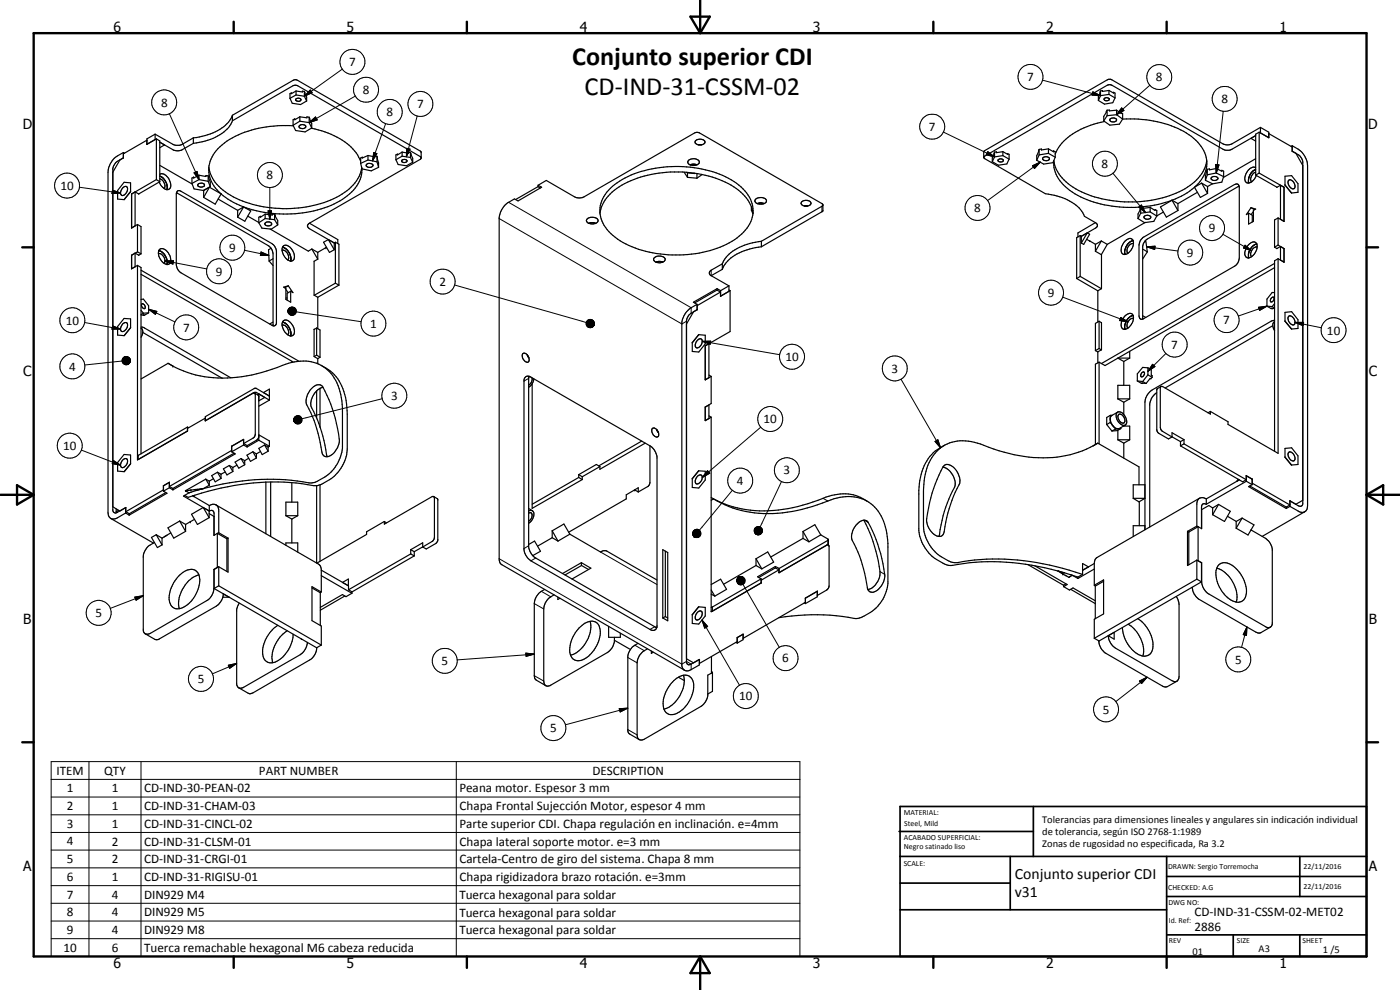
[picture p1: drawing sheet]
<svg xmlns="http://www.w3.org/2000/svg" width="420mm" height="297mm" viewBox="0 0 420 297" stroke-linecap="round" stroke-linejoin="round" font-family="sans-serif">
<defs><g id="words">
<g font-size="7.9">
<text x="171.7" y="19.4">Conjunto superior CDI</text>
<text x="175.5" y="28.4">CD-IND-31-CSSM-02</text>
</g>
<g font-size="4.7">
<text x="304.6" y="263.8">Conjunto superior CDI</text>
<text x="304.6" y="269.2">v31</text>
</g>
<g font-size="4.2">
<text x="34" y="9.6">6</text>
<text x="104" y="9.6">5</text>
<text x="174" y="9.6">4</text>
<text x="244" y="9.6">3</text>
<text x="314" y="9.6">2</text>
<text x="384" y="9.6">1</text>
<text x="6.8" y="38.7">D</text>
<text x="410.6" y="38.7">D</text>
<text x="7" y="112.9">C</text>
<text x="410.8" y="112.9">C</text>
<text x="7" y="187.1">B</text>
<text x="410.8" y="187.1">B</text>
<text x="7" y="261.4">A</text>
<text x="410.8" y="261.4">A</text>
<text x="34" y="290.4">6</text>
<text x="104" y="290.4">5</text>
<text x="174" y="290.4">4</text>
<text x="244" y="290.4">3</text>
<text x="314" y="290.4">2</text>
<text x="384" y="290.4">1</text>
</g>
<g font-size="3.9">
<text x="104.8" y="19.9">7</text>
<text x="108.9" y="28.2">8</text>
<text x="308.3" y="24.3">7</text>
<text x="346.9" y="24.4">8</text>
<text x="48.3" y="32">8</text>
<text x="116" y="34.9">8</text>
<text x="125.2" y="32.5">7</text>
<text x="366.6" y="30.9">8</text>
<text x="278.8" y="39.3">7</text>
<text x="80" y="53.8">8</text>
<text x="330.6" y="50.4">8</text>
<text x="18.1" y="57">10</text>
<text x="292.4" y="63.7">8</text>
<text x="362.8" y="69.7">9</text>
<text x="68.8" y="75.6">9</text>
<text x="356.2" y="77">9</text>
<text x="64.8" y="82.7">9</text>
<text x="131.9" y="85.8">2</text>
<text x="314.4" y="89.1">9</text>
<text x="19.8" y="97.4">10</text>
<text x="54.9" y="99.5">7</text>
<text x="111.1" y="98.4">1</text>
<text x="367.1" y="97.3">7</text>
<text x="398.2" y="100.4">10</text>
<text x="351.5" y="104.7">7</text>
<text x="20.8" y="111.2">4</text>
<text x="235.7" y="108.3">10</text>
<text x="267.5" y="111.8">3</text>
<text x="117.4" y="120">3</text>
<text x="229.2" y="127">10</text>
<text x="19" y="135">10</text>
<text x="235.1" y="142.4">3</text>
<text x="221.2" y="145.5">4</text>
<text x="28.6" y="185.2">5</text>
<text x="132.5" y="199.5">5</text>
<text x="234.8" y="198.8">6</text>
<text x="370.7" y="199.1">5</text>
<text x="59.3" y="204.9">5</text>
<text x="221.9" y="210.1">10</text>
<text x="331" y="214.1">5</text>
<text x="165.1" y="219.7">5</text>
<text x="17" y="232.5">ITEM</text>
<text x="31.3" y="232.5">QTY</text>
<text x="77.7" y="232.5">PART NUMBER</text>
<text x="177.8" y="232.5">DESCRIPTION</text>
<text x="20.1" y="237.7">1</text>
<text x="33.5" y="237.7">1</text>
<text x="43.3" y="237.7">CD-IND-30-PEAN-02</text>
<text x="137.9" y="237.7">Peana motor. Espesor 3 mm</text>
<text x="20.1" y="243.1">2</text>
<text x="33.5" y="243.1">1</text>
<text x="43.3" y="243.1">CD-IND-31-CHAM-03</text>
<text x="137.9" y="243.2">Chapa Frontal Sujección Motor, espesor 4 mm</text>
<text x="20.1" y="248.4">3</text>
<text x="33.5" y="248.4">1</text>
<text x="43.3" y="248.4">CD-IND-31-CINCL-02</text>
<text x="137.9" y="248.5">Parte superior CDI. Chapa regulación en inclinación. e=4mm</text>
<text x="20.1" y="253.7">4</text>
<text x="33.5" y="253.7">2</text>
<text x="43.3" y="253.7">CD-IND-31-CLSM-01</text>
<text x="137.9" y="253.8">Chapa lateral soporte motor. e=3 mm</text>
<text x="20.1" y="259">5</text>
<text x="33.5" y="259">2</text>
<text x="43.3" y="259">CD-IND-31-CRGI-01</text>
<text x="137.9" y="259.1">Cartela-Centro de giro del sistema. Chapa 8 mm</text>
<text x="20.1" y="264.3">6</text>
<text x="20.1" y="269.6">7</text>
<text x="33.5" y="264.3">1</text>
<text x="33.5" y="269.6">4</text>
<text x="43.3" y="264.3">CD-IND-31-RIGISU-01</text>
<text x="43.3" y="269.7">DIN929 M4</text>
<text x="137.9" y="264.4">Chapa rigidizadora brazo rotación. e=3mm</text>
<text x="137.9" y="269.7">Tuerca hexagonal para soldar</text>
<text x="20.1" y="275">8</text>
<text x="33.5" y="275">4</text>
<text x="43.3" y="275">DIN929 M5</text>
<text x="137.9" y="275">Tuerca hexagonal para soldar</text>
<text x="358.5" y="275">CD-IND-31-CSSM-02-MET02</text>
<text x="20.1" y="280.3">9</text>
<text x="33.5" y="280.3">4</text>
<text x="43.3" y="280.3">DIN929 M8</text>
<text x="137.9" y="280.3">Tuerca hexagonal para soldar</text>
<text x="358.5" y="279.4">2886</text>
<text x="19" y="285.6">10</text>
<text x="33.5" y="285.6">6</text>
<text x="43.3" y="285.7">Tuerca remachable hexagonal M6 cabeza reducida</text>
</g>
<g font-size="3.1">
<text x="312.7" y="246.8">Tolerancias para dimensiones lineales y angulares sin indicación individual</text>
<text x="312.7" y="250.4">de tolerancia, según ISO 2768-1:1989</text>
<text x="312.7" y="254">Zonas de rugosidad no especificada, Ra 3.2</text>
<text x="357.9" y="286.4">01</text>
<text x="377.7" y="285.6">A3</text>
<text x="397" y="285.9">1 /5</text>
</g>
<g font-size="2.4">
<text x="271.2" y="244.4">MATERIAL:</text>
<text x="271.3" y="252">ACABADO SUPERFICIAL:</text>
<text x="271.4" y="247.9">Steel, Mild</text>
<text x="271.3" y="254.6">Negro satinado liso</text>
<text x="271.2" y="259.7">SCALE:</text>
<text x="350.6" y="260.8">DRAWN: Sergio Torremocha</text>
<text x="391.2" y="260.6">22/11/2016</text>
<text x="350.6" y="267">CHECKED: A.G</text>
<text x="391.2" y="266.7">22/11/2016</text>
<text x="350.6" y="271.4">DWG NO:</text>
<text x="350.8" y="276.9">Id. Ref:</text>
<text x="350.8" y="282.8">REV</text>
<text x="371.2" y="282.9">SIZE</text>
<text x="390.9" y="282.9">SHEET</text>
</g>
</g></defs>
<g fill="none" stroke="#000" stroke-width=".35">
<path d="M69.8 34.6a10.3 10.3 0 0 1-6.7 5.6l-3.3 .9-1.8 .3M69.8 36.2a11.3 11.3 0 0 1-8.3 6.1l-3.5 .7M69.8 34.6v1.6M69.8 34.6l18.1-10.5 .9-.2 37.5 21.5 .1 2-.3 .4-33.2 19.2M69.8 36.2l18.1-10.5 .9-.1 37.6 21.7M87 29.5l.7 1.5 2.5 .4 1.8-1.1M88 37.6l.7 1.6 2.9 .4 1.9-1.2M88 37.8a31.2 31.2 0 0 0-21.3 5.6 8.9 8.9 0 0 0-2.9 11.7 19.5 19.5 0 0 0 12.1 7.9 35.7 35.7 0 0 0 26.9-3.2 10.8 10.8 0 0 0 5.8-9.3M88.8 29.8a.8 .8 0 0 1 .8-.4 .8 .8 0 0 1 .6 .7 .88 .88 0 0 1-1.4-.3zM88.8 27.3l-1.4 .8v-.2l-.4 .2v1.4M88.8 27.3l2 .3v-.3l.5 .1M88.8 28.5l-1.8 1"/>
<path d="M88.8 27.3v1.2M88.8 28.5l2.5 .4M89.9 37.7a1.3 1.3 0 0 1 1.9 .2 1.03 1.03 0 0 1-1 .7 1.03 1.03 0 0 1-1-.8zM90 35.1l-1.5 .8v-.3l-.5 .3v1.7M90 35.1l2.1 .2v-.2l.7 .1M90 36.4l-2 1.2M90 35.1v1.3M90 36.4l2.8 .4M91.3 27.4l.7 1.7v1.2M91.3 27.4v1.5M91.3 28.9l.7 1.4M92.8 35.2l.7 1.8v1.4"/>
<path d="M92.8 35.2v1.6M92.8 36.8l.7 1.6M93.5 38.5a21.1 21.1 0 0 1 13.8 8l.9 1.9M330.3 27.3l-.7 1.7v1.1M330.3 27.3v1.4M330.3 28.7l-.7 1.4M331.3 29.7a.98 .98 0 0 1 1.6 .1 .89 .89 0 0 1-.8 .4 .89 .89 0 0 1-.8-.5zM331.5 36.4a21.3 21.3 0 0 0-13.8 7.8l-1 2M332.3 33.1l-1.1 1.8v1.4M332.3 33.1l.6-.1v.3l2.2-.2M332.3 33.1v1.6M332.3 34.7l-1.1 1.6"/>
<path d="M332.8 27.1l-1.9 .3v-.2l-.6 .1M332.8 27.1l1.4 .8v-.2l.4 .2v1.5M332.8 27.1v1.2M332.8 28.3l1.8 1.1M332.8 28.3l-2.5 .4M333.1 35.8a1.22 1.22 0 0 1 2 .2 1.11 1.11 0 0 1-1.1 .6 1.11 1.11 0 0 1-.9-.8zM334.6 29.4l-.6 1.4-2.5 .4-1.9-1.1M335.1 33.1v1.3M335.1 33.1l1.4 1v-.3l.4 .3v1.6M335.1 34.4l1.8 1.3M335.1 34.4l-2.8 .3M336.9 35.7a33 33 0 0 1 20.7 5.2 9.8 9.8 0 0 1 4.4 9.7 14 14 0 0 1-8.4 8.7l-1.9 .8"/>
<path d="M336.9 35.7l-1 1.6-2.8 .2-1.9-1.2M377.9 39.7l-1.1 .6v12.2M377.9 39.7l2.9 1.6M377.9 39.7v12.2M378.3 38.2l-8.5 4.9a3 3 0 0 1-2.8 0l-33.3-19.1-1-.2-37.4 21.6v1.9l.1 .2 18.3 10.6a15.5 15.5 0 0 1 10.9 5.3l.8 1.5 3.3 1.9M378.3 38.2l2.5 1.5v1.6M378.3 38.2v1.7l2.5 1.4M36.8 56.4l.4-.4a.66 .66 0 0 1 .8 0 .66 .66 0 0 1 .3 .7 1.78 1.78 0 0 1-1.8 1.9 1.6 1.6 0 0 1 .3-2.2zM37 45.8l-1.7 1a6.4 6.4 0 0 0-2.9 4.9v102a1.74 1.74 0 0 0 .8 1.8 1.74 1.74 0 0 0 2.1-.1l2.4-1.5M37 47.4l-2.3 1.4-.8 1.7v102.7a.86 .86 0 0 0 1.4 .5M37 45.8l.4 .2M37 45.8v1.6"/>
<path d="M37 47.4l-1 .6-2.1 3.7M37.2 54.7l2 .2v2.6l-2 2.4-1.9-.2v-2.6zM39.2 57.4l-2 2.5M39.5 58.2v10.2M40.5 57.6v10.2l-1 .6M40.5 57.6l1.1 .6M40.5 57.6l-1 .6M44.1 42.1l-7.1 4M44.1 42.1h.1M44.1 41.7l2.5-1.4v1.6l-2.5 1.4zM46.6 40.3l5.3 3 .9 .3 1.6-.2 3.6-2M46.9 53.9l-7.4 4.3"/>
<path d="M46.9 41.7v12.2M46.9 41.7l-2.8 1.6v-1.2M46.9 41.7l1.1 .6v12.2M46.9 53.9l1.1 .6M48 54.5l-6.4 3.7M48 49.6l9.6 5.6M48 52.3a2.07 2.07 0 0 1 2.7 1.4 2.47 2.47 0 0 1 .1 3 2.13 2.13 0 0 1-2.7-1.4l-.3-.6M48 52.8a3.8 3.8 0 0 1 2.1 4.1M48 53.6a2.14 2.14 0 0 1 1.2 3M53 57.8l27.5 15.9a3.2 3.2 0 0 1 1.4 2.5v21.5M53.2 57.3l.7-.1 .4 .2 27.3 15.7a3.1 3.1 0 0 1 1.4 2.1v21.8a.84 .84 0 0 1-.6 .7 .84 .84 0 0 1-.8-.1l-27.3-15.7a3.2 3.2 0 0 1-1.4-2.5v-21.2zM57.6 55l.6 1.7 2.8 .4"/>
<path d="M58 41.4v1.6M58 43l-3.3 1.9a3 3 0 0 1-2.8 0l-3.9-2.2 1.4 .8-1.4 .8M59.5 55.2a1.12 1.12 0 0 1 1.9 .4 1.17 1.17 0 0 1-2.1-.1zM59.7 52.6l-1.6 .8v-.3l-.5 .3v1.6M59.7 52.6l2.1 .4v-.3h.7M59.7 53.9l-2.1 1.1M59.7 52.6v1.3M59.7 53.9l2.8 .5M61 57.1l.1 .1M61.1 57.2v2M62.5 52.7l.6 2v1.3M62.5 52.7v1.7"/>
<path d="M62.5 54.4l.6 1.6M62.7 50.1a11.4 11.4 0 0 0 6.5 8.5 35.4 35.4 0 0 0 33.5-.4 11.6 11.6 0 0 0 5.9-7.9M62.9 56.2l3.5 2-1.8 3.1-3.5-2.1M62.9 56.2l-1.8 3M62.9 56.2l-1.8 1M63.1 56l-2.1 1.1M65.5 59.7l5.8 3.4M108.2 49l.5 1.7 2.7 .6 2.2-1.1M110.1 49.3a1.38 1.38 0 0 1 1.9 .3 1.12 1.12 0 0 1-1.1 .6 1.12 1.12 0 0 1-1-.7zM110.4 46.7l-1.7 .7v-.2l-.5 .2v1.6M110.4 46.7l2.1 .4v-.3l.6 .1M110.4 48l-2.2 1"/>
<path d="M110.4 46.7v1.3M110.4 48l2.7 .6M113.1 46.9l.5 2v1.3M113.1 46.9v1.7M113.1 48.6l.5 1.6M118.8 47.9l.7 1.5 2.5 .3 1.9-1M120.7 48a.81 .81 0 0 1 .8-.2 .81 .81 0 0 1 .6 .7 .81 .81 0 0 1-.9 .3 .81 .81 0 0 1-.6-.7zM120.7 45.6l-1.4 .9v-.3l-.5 .3v1.4M120.7 45.6l1.9 .4v-.3l.6 .1M120.7 46.9l-1.9 1M120.7 45.6v1.3M120.7 46.9l2.5 .3"/>
<path d="M123.2 45.8l.7 1.7v1.2M123.2 45.8v1.4M123.2 47.2l.7 1.5M161.5 55.6l2.4-1.5 8.5 5 1.3 .3 1-.1 33.8-19.4 1.3-.1 37.1 21.5v2.1l-18.4 10.6M161.5 55.6l1 .6-7 4.1-1.1-.6a7.5 7.5 0 0 0-3.4 2.5l-.7 1.2-.5 1.8v102.8l.3 .9 .6 .6 54.7 31.6M161.5 55.6v.4M162.2 56.4l-.8-.4-6.6 3.9M183.2 56.5a25.7 25.7 0 0 1 14.7-6.2 33.6 33.6 0 0 1 23.2 4.7 9.9 9.9 0 0 1 4.8 9.5 11.9 11.9 0 0 1-6.2 7.9 35.9 35.9 0 0 1-32.7 .4 12.1 12.1 0 0 1-7-9.1 9.2 9.2 0 0 1 3.2-7.2zM205.3 51.6l1 1.6M206.2 51.7l.1 .2M206.3 51.9l2.2 .1M206.3 51.9v1.3"/>
<path d="M206.3 53.2l2.9 .3M206.7 48a2.27 2.27 0 0 1 3.2 .5 1.59 1.59 0 0 1-2.3 1.1l-1.1-.7-.1-.3zM207.1 49.4l.9-.1 1.2 .1M208.7 42.3a1.88 1.88 0 0 1 2.9 .3 1.8 1.8 0 0 1-3 .2zM209.2 52.1v1.4M209.6 43.4h1M210.7 52.4l-1.5 1.1M226.7 59.9a2.06 2.06 0 0 1 3.3 .4 2 2 0 0 1-3.4-.1zM298.5 45.6l-.7 1.8v1.1M298.5 45.6v1.5M298.5 47.1l-.7 1.4M299.6 47.9a.84 .84 0 0 1 .8-.3 .84 .84 0 0 1 .7 .7 .93 .93 0 0 1-1.6-.3z"/>
<path d="M301 45.5l-2 .3v-.2h-.5M301 45.5l1.4 .8v-.2l.4 .2v1.5M301 45.5v1.2M301 46.7l1.8 1.1M301 46.7l-2.5 .4M302.8 47.8l-.6 1.4-2.6 .4-1.8-1.1M311.9 44.8l-.8 1.9v1.4M311.9 44.8v1.7M311.9 46.5l-.8 1.6M313 47.4a1.17 1.17 0 0 1 1.9 .4 1.19 1.19 0 0 1-2-.3zM314.7 44.7l-2.2 .3v-.3l-.6 .1M314.7 44.7l1.5 .9v-.3l.5 .3v1.6"/>
<path d="M314.7 44.7v1.3M314.7 46l2 1.2M314.7 46l-2.8 .5M316.3 48.3a9.9 9.9 0 0 0 4.8 8.8 34.1 34.1 0 0 0 26.5 4.2l4.1-1.2M316.7 47.2l-.7 1.6-2.8 .4-2.1-1.1M359.4 57.7l-5.9 3.4M360.6 54.9l1.8 3.1M360.6 54.9l1.8 1.1M360.6 54.9l-2.1 1.3 1.7 3 2.2-1.2M362.2 48.1a10.8 10.8 0 0 1-5 7.5 31 31 0 0 1-16.2 5 33.8 33.8 0 0 1-18.9-4.4 11.7 11.7 0 0 1-5.8-8M362.3 50.8l-.5 1.9v1.4M362.3 50.8v1.7"/>
<path d="M362.3 52.5l-.5 1.6M362.4 56v2M363.5 53.3a1.24 1.24 0 0 1 2 .3 1.16 1.16 0 0 1-1 .6 1.16 1.16 0 0 1-1-.7zM363.8 55.2l-1.4 .8M365 50.5l-2 .5v-.3l-.7 .1M365 50.5l1.7 .9v-.3l.5 .3v1.6M365 50.5v1.4M365 51.9l2.2 1.1M365 51.9l-2.7 .6M367.2 53l-.5 1.7-2.8 .5-2.1-1.1M371.9 55.9l-27.6 15.8-.7 .6-.7 1.6 .1 21.9M376.8 50.8a3.7 3.7 0 0 0-2 4.1"/>
<path d="M376.8 42.3l-1.4-.8 1.4-.8-7.3 4.2-.6 .2-1.4-.1-33.8-19.4-.8-.2-.6 .2-37 21.6M376.8 50.3a2.44 2.44 0 0 0-3 2.2 1.54 1.54 0 0 0 .9 2.4 3 3 0 0 0 2.4-2.3M376.8 52.5l6.4 3.7M376.8 47.6l-9.7 5.7M376.8 51.6a2.09 2.09 0 0 0-1.2 2.9M377.9 51.9l7.4 4.3M377.9 51.9l-1.1 .6M380.8 40.1l7 4M383.2 56.2h.1M384.3 55.6v10.2l1 .6M384.3 55.6l-1.1 .6M384.3 55.6l1 .6"/>
<path d="M385.3 56.2v10.2M385.6 55.5v-2.6l2-.2 1.9 2.4v2.6l-1.9 .2M385.6 55.5l2 2.4M386.7 54.1a1.55 1.55 0 0 1 2 1.6v.4a.75 .75 0 0 1-.8 .6 .75 .75 0 0 1-.7-.5l-.6-1zM387.8 43.7l1.8 1a6.4 6.4 0 0 1 2.8 5v102a1.73 1.73 0 0 1-.8 1.8 1.73 1.73 0 0 1-2-.2l-2.5-1.4M387.8 45.4l1.8 1a3.3 3.3 0 0 1 1.4 2.2v102.6a.82 .82 0 0 1-.5 .7 .82 .82 0 0 1-.9-.2l-2.5-1.4M387.8 43.7l-.3 .2M387.8 43.7v1.7M387.8 45.4l1.1 .6 2.1 3.7M39.5 76.6v4M40.5 75.9l1.1 .6M40.5 75.9l-1 .7"/>
<path d="M40.5 75.9v4.2l-1 .5M41.3 75.6l-1.8 1M41.3 75.6l1 .6M41.3 79.6l-1.8 1M41.3 79.6l1 .7v55.9M41.3 67.4l-1.8 1M41.3 67.4l1 .6v8.2M41.3 67.4v8.2M41.3 79.6v58.4l15-8.7-.1-1.2M42.3 76.2l-.7 .4M47.5 76.1a2 2 0 0 1 1.7 2.9M47.7 75.2a3.7 3.7 0 0 1 2.4 4.2"/>
<path d="M47.7 75.1a1.48 1.48 0 0 1 2.4 .3 2.86 2.86 0 0 1 .6 3.8 2.3 2.3 0 0 1-2.7-1.6 3.1 3.1 0 0 1-.3-2.5zM71.3 63.1v2.1M73.1 62.1l2.2 1.2-1.8 3.1-2.2-1.2M73.1 62.1l-1.8 3.1M73.1 62.1l-1.8 1M74.4 64.9l3.3 1.9M77.7 66.8l.9 1.7 2.8 .2 1.9-1.2M79.6 64.3l-1.5 .9v-.3l-.4 .3v1.6M79.6 66.9l.5-.3h.7a.63 .63 0 0 1 .8 .7 .63 .63 0 0 1-1 .5l-1-.4zM79.6 64.3l2.1 .2v-.3l.7 .1M79.6 65.6l-1.9 1.2M79.6 64.3v1.3"/>
<path d="M79.6 65.6l2.8 .3M80.8 78.3l1.1 1.4M81.1 68.7l11.4 6.7 1.1-.7M81.4 74.5l-.8 .4 .2 3.4M81.9 77.6l-1.1 .7M82.4 64.3l.9 1.9v1.3M82.4 64.3v1.6M82.4 65.9l.9 1.6M84.7 75.1a1.93 1.93 0 0 1 1.6 2.9M84.8 74.2a3.7 3.7 0 0 1 2.4 4.2M85 73.9a2.06 2.06 0 0 1 2.9 1.4 2.52 2.52 0 0 1 0 2.9 2.46 2.46 0 0 1-2.9-1.9l-.3-1.1v-.6zM92.9 67l8.5 4.9v1.2"/>
<path d="M92.9 67a.87 .87 0 0 0-.6 .8 .87 .87 0 0 0 .6 .8l7.4 4.3M93.6 74.7l1.8 1v2.1M93.6 74.7l1.8 3.1M94.3 78.4v10.2l1.1 .6M95.4 77.8l-1.1 .6M97.1 72.7l1.4-.8 1.8 3-1.4 .8zM98 74.2l-2.7 1.5M100.3 72.9v2M100.7 72.7v12.3M100.7 72.7l-.4 .2M100.7 72.7l1 .6v12.3M176.1 65.8a2.06 2.06 0 0 1 3.4 .5 2.06 2.06 0 0 1-3.5-.1z"/>
<path d="M176.7 67l.9-.2 1.2 .2M180 64.1a13.1 13.1 0 0 1 8.4-9.4 34.8 34.8 0 0 1 12.8-3.1 36.1 36.1 0 0 1 15.5 2.6 14 14 0 0 1 9.2 9.2l.1 .7M196.3 77.4a2.06 2.06 0 0 1 3.3 .5 2.08 2.08 0 0 1-3.4 .1zM196.9 78.7l.8-.3 1.2 .3M216.8 79.2v1.6M216.8 79.2l-3.4 1.9a.89 .89 0 0 0-.5 .8 .89 .89 0 0 0 .5 .8M225.5 62.1v1l.5 1M227.3 61.1l.8-.2 1.2 .2M228.5 72.4a14.8 14.8 0 0 0-11.3 5.7l-.4 1.1M228.5 74a15.2 15.2 0 0 0-10.5 4.8l-1.2 2M228.5 72.4v1.6M240.7 60.5a1.58 1.58 0 0 1 2.7 .6 1.77 1.77 0 0 1-3-.1z"/>
<path d="M241.4 61.8h1M247 61.6l-.2 .2-18.3 10.6M324.2 70.7l-1.1 .6v12.3M324.2 70.7l.3 .2M324.2 70.7v12.2M324.5 70.9v2M326.1 71.8l1 .5M326.3 69.9l-1.8 3M326.3 69.9l-1.8 1M326.3 69.9l.7 .4-1.8 3-.7-.4M327 72.3h.1M327.1 72.3l1.7 1"/>
<path d="M328.7 66.8a.87 .87 0 0 1 .6 .8 .87 .87 0 0 1-.6 .9l-4.2 2.4M328.7 66.8l-5.2 3.1v1.2M328.7 73.3v2.1M330.5 72.3l-1.8 3.1M330.5 72.3l-1.8 1M330.5 72.3l1.8 1M330.6 76.3v10.3l-1.1 .6M332.3 73.3l-1.8 3.1-1.8-1M337.6 72.3a1.42 1.42 0 0 1 2.4-.2 3.5 3.5 0 0 1-2.6 4.3 1.6 1.6 0 0 1-.8-2.4zM340.1 72.2a3.7 3.7 0 0 0-2.5 4.1M340.2 73.1a1.96 1.96 0 0 0-1.7 2.9M342.3 62.4l-.8 1.8v1.4"/>
<path d="M342.3 62.4v1.6M342.3 64l-.8 1.6M342.9 74.7l1.4 .9M343 71.2l27.5-15.8 .9-.2 .5 1v21.2a3.2 3.2 0 0 1-1.4 2.5l-27.2 15.7a.86 .86 0 0 1-1 .1 .86 .86 0 0 1-.5-.9v-21.3a3.3 3.3 0 0 1 1.2-2.3zM343.4 64.9a1.2 1.2 0 0 1 1.9 .4 1.17 1.17 0 0 1-2-.2zM343.6 72.4l.3 .2 .4 3M343.7 66.7l-11.4 6.6M344.3 75.6l-1.4 2.1M345.2 62.2l1.5 1v-.3l.5 .3v1.6M345.2 62.2l-2.1 .3v-.3l-.8 .2M345.2 62.2v1.4M345.2 63.6l2 1.2"/>
<path d="M345.2 63.6l-2.9 .4M347.2 64.8l-.9 1.6-2.8 .4-2-1.2M349.2 63.6l-2 1.2M351.7 60.1l1.8 3.1M351.7 60.1l1.8 1M351.7 60.1l-3.4 2 1.7 3.1 3.5-2M353.5 61.1v2.1M374.7 64l1.1 .6v2M374.8 73.4a1.42 1.42 0 0 1 2.4-.1 3.6 3.6 0 0 1-2.7 4.1 1.44 1.44 0 0 1-.8-2zM375.4 62.3l1.4 .4-.6 .4v3.3l-1.5 .8v-3.2M375.4 62.3l-1.4 2.1 .7-.4M375.4 62.3l1.1 .6"/>
<path d="M376.2 63.5l-.7 .9M377.2 73.2a3.7 3.7 0 0 0-2.4 4.2M377.3 74.1a1.98 1.98 0 0 0-1.7 2.9M382.5 74.2l.7 .4M382.5 79l-52 30.1M383.2 74.5v.1M383.6 73.5l1.7 1.1M383.6 73.5l-1.1 .7M383.6 77.6l-1.1 .6v57.2M383.6 77.6l1.7 1.1M383.6 65.4l-1.1 .6v8.2M383.6 65.4l1.7 1"/>
<path d="M383.6 65.4v8.1M383.6 77.6v58.4l-15.1-8.7v-.8l-5.2-3.1M384.3 74l1 .6M384.3 74v4l1 .7M384.3 74l-1.1 .6M385.3 74.6v4.1M36.8 97.2a.82 .82 0 0 1 1.2-.4 .82 .82 0 0 1 .2 1.2 1.52 1.52 0 0 1-1.8 1.3 1.77 1.77 0 0 1 .4-2.1zM37.2 95.5l2 .2v2.6l-2 2.4-1.9-.2v-2.5zM39.2 98.3l-2 2.4M42.3 98.1l.8 .2 26.2 15.1M42.3 81.1l47.4 27.3M42.3 82.3l45.7 26.3"/>
<path d="M42.3 94.5h.9l-.2 .1M42.3 93.1l.7 .9M42.3 89.8l.7-.1 1.6 2v2.2M42.3 98.5l.5 .6a2.76 2.76 0 0 1-.5 2.1M42.6 91.2a.85 .85 0 0 1 .8 .5 .85 .85 0 0 1-.1 .9 1.04 1.04 0 0 1-.7-1.4zM42.8 99.7l23.8 13.8M43 94l-.7 .4M43.1 94.5l-.1 .1M44.6 93.9l-1.6 .7M44.6 93.9l-1.6 .1M81.9 96.6l-1 .6M84.7 97.5a1.97 1.97 0 0 1 1.6 3"/>
<path d="M84.8 96.6a3.6 3.6 0 0 1 2.4 4.2M85 96.3a1.37 1.37 0 0 1 1.9 .3 3.3 3.3 0 0 1 1.1 3.9 1.37 1.37 0 0 1-1.9-.3 3.4 3.4 0 0 1-1.1-3.9zM85.8 86.9l.7 .9M85.8 89.4h.4M86.5 85.8l-1.4 .3 .7 .5v3.2l1.4 .9v-3.3M86.5 85.8l1.4 2-.7-.4M86.5 85.8l-1 .6M87.2 87.4l-1 .6v2M94.3 98.8v8.2l1.1 .6M94.3 98.8h.1M95 98.4l-.7 .4M95 98.4l1 .6v8.2"/>
<path d="M95 98.4v8.2M95.4 89.2v9.4M100.7 85l-6.4 3.6M100.7 85l1 .6M101.7 85.6l-6.3 3.6M209.2 91.3l-1.8 1a6.4 6.4 0 0 0-2.8 4.5v102.8a1.68 1.68 0 0 0 1 1.6 1.68 1.68 0 0 0 1.8-.3l2.5-1.4v-1.6M209.2 92.9l-2.5 1.7-.7 1.5v102.7l.5 .6h.7l2.7-1.5v1.2M209.2 91.3v1.6M209.2 91.7h.1M209.2 92.9h.1M209.2 92.9l-1.1 .7-2.1 3.6M209.2 91.7v1.2"/>
<path d="M213.4 82.7l5.4 3.1M215.2 87l-6.7 3.9M215.2 87l1 .6M215.2 86.6l-7.1 4.1 1.1 .6M215.2 86.6l1.1 .6M215.2 86.6v.4M216.2 88.8l.1 .1M216.2 87.6l-7 4.1M216.3 87.2v1.7M216.8 80.8l-3.4 1.9M218.8 85.8l-2.5 1.4M218.8 85.8v1.6l-2.5 1.5"/>
<path d="M218.8 87l.3 .2M219.1 87.2v12.3l-7.4 4.3v10.2M219.1 87.2l-2.9 1.7v-1.3M323.1 83.6l6.4 3.6M324.2 82.9l6.3 3.7M324.2 82.9l-1.1 .7M329.5 87.2v9.4M329.8 96.4l-1.1 .6v8.2M329.8 96.4l.8 .4M329.8 96.4v8.2M330.5 96.8h.1M330.6 96.8v8.1l-1.1 .7"/>
<path d="M337.6 94.8a1.44 1.44 0 0 1 2.4-.3 3.3 3.3 0 0 1-2.8 4.3l-.2-.1a2.59 2.59 0 0 1 .4-3.6zM340.1 94.7a3.6 3.6 0 0 0-2.5 4.1M340.2 95.5a1.96 1.96 0 0 0-1.7 2.9M342.9 94.7l1 .5M380.2 91.9l1.6 .7M380.2 91.9l1.6 .1M381.5 89.5l.7-.3a.85 .85 0 0 1 0 .9 .85 .85 0 0 1-.9 .4zM381.8 92.5v.1M381.8 92l.7 .4M382 97.7l-32.3 18.7M382.5 96.5a1.88 1.88 0 0 0 0 2.7M382.5 96.1l-1 .3-35.7 20.6a4.8 4.8 0 0 0-2.2 3.7v38.2"/>
<path d="M382.5 80.3l-50.9 29.4-1.8-1M382.5 92.6l-.9-.1 .2 .1M382.5 87.8h-.7l-1.6 1.9v2.2M382.5 91.1l-.7 .9M382.5 96.5h.1M385.6 93.7l2-.2 1.9 2.4v2.7l-1.9 .1-2-2.3zM385.6 96.3l2 2.4M386.7 94.9a1.68 1.68 0 0 1 2 2.1 .91 .91 0 0 1-1 .5 .91 .91 0 0 1-.7-.8 1.51 1.51 0 0 1-.3-1.8zM50.4 109l1.5 .9M50.4 109a34.1 34.1 0 0 0 26.7 3.1l6.1-1.8a14.8 14.8 0 0 1 13.1-.7 13.8 13.8 0 0 1 6.4 11.7l.1 13.2a11.8 11.8 0 0 1-5.3 8.6l-2.8 1.6-1.3 .2a71.8 71.8 0 0 0-32.4 1.7M50.4 109l-8.1 4.7M75.9 118l.5-.1 .2 .3v12.2l-.4 .8-3.1 1.9 1.1 .6 2.9-1.7 .6-.9"/>
<path d="M76.4 117.9l1.3 1M77.7 118.2v13.9M77.7 118.2l1.7 1.1-1.7 1M77.7 118.2l-.5 .2M87.6 108.4v.4M93.2 116.9a2.66 2.66 0 0 1 3.3-1.2 38.5 38.5 0 0 1 5.3 17.1 5.4 5.4 0 0 1-3.3 4.2 1.46 1.46 0 0 1-1.9-1.4 43.4 43.4 0 0 0-4.7-14.7 5.9 5.9 0 0 1 1.3-4zM95 106.6l-.7 .4M95 106.6l1 .6M95 117.3v8M95.4 107.6v1.5M96 116.5a5.3 5.3 0 0 0-2.5 5.9 45.3 45.3 0 0 1 4.7 14.6M96 107.2l-.6 .4"/>
<path d="M96 116.5v11.6M96.6 109.7a12.8 12.8 0 0 1 7.3 10.5l.3 4v10.5a11.8 11.8 0 0 1-5.3 9.2l-1.9 1.1a4.8 4.8 0 0 1-2.9 .7l-5.3-.8-3.6-.2h-5.4M96.9 116.2l-.9 .3M156.9 106.1a1.61 1.61 0 0 1 1.7 .7 1.61 1.61 0 0 1-.1 1.8 1.81 1.81 0 0 1-1.6-2.5zM157.5 113.3l.8-.4 1 .3 35.8 20.6a5 5 0 0 1 2.1 3.3v50.9a1.26 1.26 0 0 1-.8 1.1 1.26 1.26 0 0 1-1.3-.3l-35.8-20.5a4.8 4.8 0 0 1-2-3.4v-50.9zM158.2 106.5l.5 .9M158.7 112.9v51.2a4.7 4.7 0 0 0 2.1 3.3l36.3 20.9M159.1 113l-.4 .1M159.6 113.3a2 2 0 0 1-.9 2.3M159.7 115.1v37.4l15-8.6M160.2 113.7a3.5 3.5 0 0 1-1.5 2.5M209.3 102.1l.4-.3a.66 .66 0 0 1 .8-.1 .66 .66 0 0 1 .3 .7 1.78 1.78 0 0 1-1.9 1.9 1.6 1.6 0 0 1 .4-2.2z"/>
<path d="M209.7 100.4l2 .2v2.6l-2 2.4-1.9-.1v-2.7zM209.7 100.4l-1.9 2.5M212.8 112.5l.6 .4M212.8 103.1v10.2l-1.1 .7M213.4 112.9v8.2l-1.7 1M213.4 112.9l-1.7 1.1M328.7 105.2l.8 .4M329.5 105.6v3.3M329.8 104.6l.7 .4M329.8 104.6l-1.1 .6M329.8 108.7l-1.1 .6v24M329.8 108.7v24.4"/>
<path d="M335.5 119.7v-4.1h3.5v4.1M335.5 119.7h3.5M335.5 119.7l1.8 1M337.3 108.5v7.1M339 119.7l-1.7 1M339 105.4v2M339 107.4h-3.5l1.8 1.1M339 107.4l-1.7 1.1M341.3 114.3l1.6 .8M341.3 114.3l1.6 .2M342.7 111.8l.5-.2a.79 .79 0 0 1 .1 1 .79 .79 0 0 1-.9 .3zM342.8 114.9l.1 .2"/>
<path d="M342.9 115.1l-.2-.2 1.2 .2M342.9 114.5l1 .6M344.5 110.4l1 .6v1.6l.3 .1v.5M344.5 110.4l-1.6-.2-1.6 2v2.1M344.5 112.5l1.3 .7M344.5 112.5l-1.6 2M344.5 110.4v2.1M345.8 113.2l-.4 .5-.2-.2-1.3 1.6M347.2 117.9a4.6 4.6 0 0 0-2.2 3.3v36.9M348.4 116l-1.2 .9v12.2l.7 1 2.8 1.6 1-.6M36.8 138a.76 .76 0 0 1 .9-.5 .76 .76 0 0 1 .6 .8 1.87 1.87 0 0 1-1.8 2 1.6 1.6 0 0 1 .3-2.3zM37.2 136.4l2 .1v2.7l-2 2.3-1.9-.1v-2.6z"/>
<path d="M39.2 139.1l-2 2.4M56.2 128.1l.4 .2M56.2 128.1l-14.6 8.5-.1 1.3M61.6 125.5l-5.3 3M61.6 125.5h.1M61.6 125l14.8-8.5h.5l3.9 2.3-1.7-1 1.7-1v3.3l-3.8-2.3-.6-.1-14.8 8.6zM68.8 139.7l-1.8 1 1.1 1.8 1.8-1M68.8 139.7l1.1 1.8M68.8 139.7l1.1 .6M69.5 135.2h.1M69.5 133.9h.1M69.5 133.9v1.3"/>
<path d="M69.5 135.2l-18.7 10.8 1.1 .6M69.5 135.6l1.1 .6-18.7 10.8M69.5 133.9v1.7M70.3 136l-18.4 10.6M71.1 139.6l-1.2 .7M72.3 137.6l-1.7 1 1.1 1.9 1.7-1.1M72.3 137.6l1.1 1.8M72.3 137.6l1.1 .6M73.1 131.9l-3.6 2M73.1 133.5l-3.6 2.1M73.1 133.5v-1.7l-3.6 2.1M73.1 133.5l1.1 .6"/>
<path d="M73.4 138.2v1.2M74.2 133.7v.4M74.6 137.5l-1.2 .7M75.9 135.6l1.1 1.8M75.9 135.6l1.1 .6M75.9 135.6l-1.8 1 1.1 1.8 1.8-1M77 136.2v1.2M77.7 132.1l-3.5 2M77.7 130.5l3.1 1.8v1.6M77.7 132.1l3.1 1.8M78.2 135.5l-1.2 .7M79.4 133.5l-1.7 1 1 1.9 1.8-1"/>
<path d="M79.4 133.5l1.1 1.9M79.4 133.5l1.1 .7M80.5 134.2v1.2M80.8 133.9l-.3 .3M80.8 120.1l-3.1 1.8M180 140l-5.3 3M180 140l-1-.6-5.3 3M192.6 132.3l-12.9 7.5M193.6 133l-13.6 7.8v-.8M195.1 133.8l-.1 11.4-.5 .7-3 1.7M195.8 128.6a1.6 1.6 0 0 1 1.9 2 .7 .7 0 0 1-.6 .5 .7 .7 0 0 1-.7-.2l-.7-1.2zM197.1 128.9l.5 .9"/>
<path d="M211.7 122.1v4.1M211.7 122.1l1.1-.6v4.1l-1.1 .6M212.8 124.8l.6 .4M213.4 125.2l-1.7 1M213.4 125.2v58.4l15.1-8.7M283.4 133.6a13.9 13.9 0 0 0-7.6 12.5l-.1 13.1a12.3 12.3 0 0 0 9 10.4l.4 .1a70.6 70.6 0 0 1 32.4 1.6M283.4 139.6a2.79 2.79 0 0 1 3.4 1.2 4.6 4.6 0 0 1 1 4.7 46 46 0 0 0-4.6 14.6 1.75 1.75 0 0 1-3 .1 5.6 5.6 0 0 1-2.1-4.6 40.1 40.1 0 0 1 5.3-16zM328 133.8l1.5-.8 12.3 7.1v5.4M328.4 133.6a35 35 0 0 1-27 2.1l-3.1-1a23.2 23.2 0 0 0-10.2-2.5 11.4 11.4 0 0 0-10.4 10.1l-.6 5.1v10.5a11.8 11.8 0 0 0 5.4 9.1l3.2 1.7a6 6 0 0 0 3.3-.2 75.1 75.1 0 0 1 35.9 3.8M332.1 127.4l1.6 1.9M333.2 124.6l-1.1 .7v2.1M333.2 126a2.63 2.63 0 0 0 2.7 2.6l1.8-1"/>
<path d="M333.2 124.6v2.1M333.2 126.7l1.6 2M333.2 126.7l-1.1 .7M333.8 124.6h-.6M334.8 128.7l-1.1 .6M335.4 123.7l-1.9 1.1-.3 .6M335.5 123.6a2.48 2.48 0 0 0 .8 3.7l.7 .3h.7M335.5 123.6a2.7 2.7 0 0 1 2.5 3.6l-.3 .4M335.5 129.1v2.9M335.5 132h3.5M335.5 132l1.8 1M335.8 124.3a1.75 1.75 0 0 1 1.5 2.6l-.2 .1a1.89 1.89 0 0 1-1.6-2z"/>
<path d="M336.4 128.6l-1.1 .6-1.6 .1M336.4 128.6l-1.6 .1M336.4 128.3v.3M337.2 127.8h1.8v4.2M337.3 120.7v3.7M337.3 127.8h.1M337.3 133v4.5M339 132l-1.7 1M351.7 131.1v-1.3l3.6 2.1M351.7 131.1l2.6 1.4M354.3 132.5v1.3M355.3 133.2l-1 .6"/>
<path d="M355.3 131.9v1.3M355.3 131.9l-1 .6M355.3 133.2l18.7 10.7-1.1 .7-18.6-10.8M363.3 123.4v.8l-14.4-8.2h-.5l-.2 .4v11.9l.6 1.1 2.9 1.7M363.3 123.4l-.8 .5M385.6 134.5l2-.1 1.9 2.4v2.6h-2l-1.9-2.2zM385.6 137.1l2 2.4M386.7 135.8a1.6 1.6 0 0 1 1.7 .7 1.6 1.6 0 0 1 0 1.8h-.2a1.99 1.99 0 0 1-1.7-2zM33.3 155.6l12.7 7.3M33.9 152.1l2.1 1.2 1.7-1M34.9 153.5l.4 .2M34.9 152.7v.8"/>
<path d="M35.6 153.1l-.7 .4M37.7 153.9l1.1 .7M37.7 152.3h.1M37.7 152.3l-2.4 1.4M37.7 152.3v1.6M38.8 154.1v.5M49.1 147.4l1 .6-11.3 6.6M49.1 147l-11.4 6.5 1.1 .6M49.8 147.8l-11 6.3M50.8 146.3v-1.6l-1.7 1.1v1.6M50.8 146.3l1.1 .7M50.8 146.3l-1.7 1.1"/>
<path d="M51.3 159.9l-2 1.1M51.9 146.6v.4M53.9 156.3l-3.5 2.1 1.7 3.1 3.6-2.1M53.9 156.3l1.8 3.1M53.9 156.3l1.8 1.1M55.7 147.2l1 .7M55.7 157.4v2M55.7 147.3l.1 .1M56.7 147.9l-1.6 .9 7.7 4.5a.86 .86 0 0 1 1-.1 .86 .86 0 0 1 .5 .9l-.1 6.6 1-.7M56.8 147.8h.1M57.4 147.7l-.7 .2M58.1 148.7l.1 .3-.4-.2 5 2.9"/>
<path d="M58.4 155.8l-2.7 1.6M60.9 146.6l-3.8 1.1M61 152.3l-3.5 2 1.8 3.1 3.5-2.1M61 152.3l1.8 3M61 152.3l1.8 1M61 146.6l-5.3 .6M61 146.6l-2 .6M61.8 143.8l1 1.8M61.8 143.8l1 .6M61.8 143.8l-6.1 3.4M62.8 154.1l1.4 .8M62.8 144.4v1.2"/>
<path d="M62.8 151.7v3.6M62.8 151.7a1.7 1.7 0 0 1 1.8-.3 1.7 1.7 0 0 1 1 1.6v6.9M62.8 145.6l-1.8 1M64 143.6l-1.2 .8M64.2 154.9h.1M64.8 151.5l31 17.9 .6 1.3v6.9l-.4 .2M65.3 141.7l1 1.9M65.3 141.7l1 .6M65.3 141.7l-1.8 1 1.1 1.9 1.7-1M65.6 159.9l-.3 .2M65.6 159.9l2.8 1.6M66.3 142.3v1.3"/>
<path d="M67.6 141.6l-1.3 .7M69.9 140.3v1.2M79.8 144.7v15.4M79.8 144.7a85.7 85.7 0 0 0-23.3 4.5l-1.1-.6M81.2 144.6v16.4M85.8 154.7v-4h3.6v4M85.8 154.7h3.6M85.8 154.7l1.8 1M87.6 144.8v5.9M87.6 155.7v7.2M89.4 154.7l-1.8 1M95 145.7v23.2"/>
<path d="M96 145.5v22.9M115.3 156.5v.8l14.4-8.3h.5l.2 .4v11.9l-.6 1.1-2.9 1.7M115.3 156.5l-5.3 3.1v.8l-14.9 8.6M115.3 156.5l.7 .4M130.1 149l1.2 .6 .1 .3-.1 12.4-.6 .8-2.8 1.6-1-.6M158.7 154a.76 .76 0 0 1 .9 .1 .76 .76 0 0 1 0 1l-.9 1.3M158.7 152.6l1.1 .6M159.8 153.2a2.63 2.63 0 0 1-1.1 3.8M159.8 153.2l-1.1 .1M165.7 159.3l1.8 3M165.7 159.3v2M165.7 159.3l3.5-2.1 1.8 3.1"/>
<path d="M173.7 143.3l-14 8M173.7 142.4l1 .6M173.7 142.4v.9M173.7 143.3l1 .6M174.7 143v.9M190.5 147l1 .6M191.5 147.6v-1.3l-3.6 2.2v1.2l-17.2 10M209.3 142.9a.82 .82 0 0 1 1.2-.4 .82 .82 0 0 1 .2 1.3 1.52 1.52 0 0 1-1.9 1.2 1.77 1.77 0 0 1 .5-2.1zM209.6 141.4h2.1v2.6l-2 2.4-1.9-.1v-2.7zM209.7 141.3l-1.9 2.4M213.4 149.3l.8 .4M214.2 149.7a34.1 34.1 0 0 0 26.5 3.1l3.1-.8a41.5 41.5 0 0 1 10-3 11.1 11.1 0 0 1 11.9 9.1l.8 5v12a12 12 0 0 1-5.3 8.7l-2.8 1.5-1.3 .3a67.9 67.9 0 0 0-23.4-.3"/>
<path d="M214.2 149.7l-.8 .4M214.2 149.7a35.5 35.5 0 0 0 26.7 1.9l3.1-1a26.7 26.7 0 0 1 9-2.4 11.8 11.8 0 0 1 7.3 2.2M241 159.5l1.8 3.1M241 159.5v2M241 159.5l3.5-2.1 1.8 3.1M256.9 157.6a2.6 2.6 0 0 1 3.3-1.3 40.1 40.1 0 0 1 5.3 16.8 4.8 4.8 0 0 1-4 4.6l-.7-.4a3.5 3.5 0 0 1-.8-2.5 41.4 41.4 0 0 0-4.4-13.2 5.4 5.4 0 0 1 1.3-4zM259.2 156.1a42.4 42.4 0 0 1 4.9 16.5 5.2 5.2 0 0 1-3.3 4.2l-.3 .1M283 140.2a5.1 5.1 0 0 1 3.4 6.1 42.7 42.7 0 0 0-4.6 14.7M340.1 149.5h3.5l-1.8 1.1zM341.9 150.5v7.2M343.6 157.7h-3.5v3.3M343.6 145.5h-3.5v4"/>
<path d="M356.4 159.4v10.3l2.8-1.6M356.4 159.4l.4 .2M356.8 159.6v9.9M359.2 157.9l-2.8 1.5M359.2 157.9l.3 .1M359.6 158v10.2M359.6 158l-2.8 1.6M360 149.5l-31 17.9-.4 .7-.2 1M360.6 152.9v5.7l-1-.6M360.6 152.9v.1M362 151.3l-.9-.1-.4 .4-.1 7M362 149.7a1.7 1.7 0 0 0-1.8-.3 1.7 1.7 0 0 0-1 1.5v7"/>
<path d="M362 149.7v1.6M363.9 152.4l-1.1-.7-2.2 1.2M363.9 152.4v2M365.7 151.3l3.5 2.1-1.7 3.1-3.6-2.1M365.7 151.3l-1.8 3.1M365.7 151.3l-1.8 1.1M368.4 154.9l2.6 1.6M371 156.5v2M371.5 143.8l-.3 .6 .7-.4-9.9 5.7M372.8 155.4l-1.8 3.1M372.8 155.4l-1.8 1.1M372.8 155.4l3.5 2.1-1.7 3-3.6-2"/>
<path d="M374 142.7h.1M374 142.7v1.7M374 144.4l-12 6.9M374 142.7l1.8 1.1M374 144.4l1.8 1M375.1 145.8l10.9 6.3M375.5 159h.1M375.5 159l4.3 2.5a4.6 4.6 0 0 1 2 3.3v22.3l-.2 .8-.4 .3M375.8 145.4l-1.1 .6 11.3 6.6M375.8 145h.1M375.8 143.8h.1M375.8 143.8v1.6"/>
<path d="M375.8 145l11.3 6.5-1.1 .6M386 152.1v.5M387.1 151.9l-1.1 .7M387.1 150.3v1.6M391 150.1l-2.1 1.2-1.8-1M391.6 153.5l-12.8 7.5M46.3 162.8l-1.2 .7a4.8 4.8 0 0 0-2.1 3.3v22.3l.1 .6 .5 .5M46.9 160.4l-1.4 .8 1.7 3.1 1.4-.8M46.9 160.4l1.7 3.1M46.9 160.4l1.7 1.1M48.6 161.5v2M50.1 160.7l-1.5 .8"/>
<path d="M50.1 160.6v.1M53.6 172.8a4.4 4.4 0 0 1 5-1.7 4.1 4.1 0 0 1 1 5 8.5 8.5 0 0 1-6.2 6.6 2.92 2.92 0 0 1-2.6-4 10.4 10.4 0 0 1 2.8-5.9zM59.7 172.5a8.4 8.4 0 0 0-5.3 5.1 6.8 6.8 0 0 0-.6 5M64.2 170.9v5.7M64.2 176.6l-.1 .6a4.5 4.5 0 0 1-2.1 3l-16.9 9.8-.8 .3-.7-.1M64.2 170.9h.1M64.3 176.6l30.7 17.8M65.2 160l2.9 1.7M65.2 160v10.2M65.2 170.2l.1 .1M65.2 170.2l-1 .7M65.6 175.8l30.8 17.7"/>
<path d="M65.6 175.8l-1.3 .8M65.6 170.1v5.7M65.6 170.1l-1.3 .8M66.9 179.2a5 5 0 0 1-2 2.7l-17.2 9.9h-1.3l-2.8-1.6M67 178.2l1.8 1h-1.9zM68.1 161.7v9.7M68.4 161.5l-.3 .2M68.4 161.5v10.2l-2.8-1.6M85.8 163.6v-.7h3.6v2.8M93.6 176.4l2.5 1.4v9.8M96.4 177.6l-2.8-1.6v10.2l2.8 1.6v5.7M96.4 171.1l8.2 4.7"/>
<path d="M96.4 172.7l9.2 5.3M103.5 178.8l-7.4 4.3M104.6 175.8l-1.8-1 1.8-1.1v3.3M104.6 175.8h.1M105.6 177.5v.5M105.6 178l-1.8 1-1-.6-6.7 3.8M123.3 166.2l1 .6M123.3 164.9l1 .6M123.3 164.9v1.3M123.3 166.2l-18.7 10.8M124.3 165.5v1.3M124.3 166.8l-18.6 10.8-1.1-.6"/>
<path d="M126.9 164.1v-1.2l-3.6 2M126.9 164.1l-2.6 1.4M158.7 163.4l1.7-1.1 1.8 3.1-2.3 1.3M163.4 176.9a4.8 4.8 0 0 0-2.8 2.8l-.3 1.4v21.6l.5 1.3 3 1.7M165.7 161.3l-4.4 2.6M165.7 161.3l1.8 1M166.3 178.5a5 5 0 0 0-3.1 4.2v21.6l.2 .9 .4 .5M167.4 179.2v.7l.7-.4M171 160.3l9.2 5.3 .9-.4 .9 .1 15.2 8.7M171 160.3l-3.5 2M174.5 168.8l2.8 1.7-5.6 3.2M174.5 168.8l-5.7 3.3"/>
<path d="M174.5 168.8v.9M174.5 169.7l-4.9 2.8M174.5 169.7l2.1 1.2M198.9 164.9l1.5 .9v20.5l-1.5-.9zM199.7 165.4v19.6M213.4 177l1.1 1.9M213.4 178.3l1.1 .6M213.4 175.4l2.9-1.6 1.7 3-3.5 2.1M226.9 169.7l-9.7 5.6M226.9 167.6l1.7 3.1M226.9 167.6v2.1M226.9 169.7l1.7 1"/>
<path d="M226.9 167.6l3.5-2 1.8 3.1-3.6 2M228.4 174l.1 .1M228.4 173.7l.1 1.2M228.4 173.7l-15 8.5M228.5 174.1v.8M232.7 170.4l-5 2.9M232.7 170.4l1.1 .6M232.7 170l1.1 .6M232.7 170v.4M232.7 170l-5.3 3.1 1 .6M233.8 171.8l14.7-8.3 .3 .5v12l-.7 1-2.8 1.6M233.8 171v.8"/>
<path d="M233.8 171l-5.3 3.1M233.8 171.8h.1M233.8 170.6v1.2M241 161.5l-9.7 5.6M241 161.5l1.8 1.1M241.7 179.5v1.6M245.2 177.4h.1M245.3 177.4l-3.6 2.1M245.3 177.4v1.7l-3.6 2M245.3 178.6h.1M245.3 178.6v-1.2l-3.6 2.1M246.3 160.5l2.1 1.2 .1 .4-14.7 8.5"/>
<path d="M246.3 160.5l-3.5 2.1M248.4 163.4l.2 .1M248.6 161.9l-.1 1.4-14.7 8.5M308.5 169.4l10.7 6.2 .7-.4M310.5 169.8l9.8 5.6-1.1 .6M317.5 171.3l2 .6M317.5 171.3l1.4 .9M318.9 172.2h.1M319 172.2l.8 .5M319.2 175.6v.4M319.2 176l1.8 1 1-.6 6.7 3.9M319.5 171.9l4 1.2"/>
<path d="M319.8 172.7h.1M319.9 172.7l1 .4M320.9 173.1h.1M321.1 172.4l.7 .2M321.3 176.8l7.4 4.3M321.8 172.6l1.7 1M321.8 172.6l-.9 .5M323.5 173.1v.5M324.9 172.3l-1.4 .8M328.4 170.7l-4.9 2.9M328.4 169.1l-3.5 2 1.8-1-1.8-1v3.2M328.4 169.1v6.5"/>
<path d="M328.4 175.6l2.8-1.6v10.2l-2.8 1.6v5.7M328.4 175.6l.3 .2M331.2 174.4l-2.5 1.5v9.7M353 179l.6 1 .3 1.4v21.6l-.1 .6-.6 .8M357.8 176.2a4.4 4.4 0 0 0 2.1 3.7l17.6 10 .9-.1 2.8-1.6M359.2 173.8l-30.8 17.7M359.2 173.8l1.4 .8M359.2 168.1v5.7M359.2 168.1l1.4 .8M359.6 168.2l1 .6M359.6 168.2l-.1 .1M360.6 174.6l-30.8 17.7-1.4-.8"/>
<path d="M360.6 168.9v5.7M360.6 168.8v5.7a4.6 4.6 0 0 0 2.2 3.7l17.2 10 .6 .1 .6-.1M360.6 168.8v.1M365.2 170.5a9.1 9.1 0 0 1 5.8 10.1M365.8 169.4a3.6 3.6 0 0 1 4.8 .8 8.8 8.8 0 0 1 3.1 9.1 2.72 2.72 0 0 1-4.2 .8 9.4 9.4 0 0 1-4.3-9.7zM71.8 181l-.8 2v22.3l.7 1.1M83.4 187.6a9.4 9.4 0 0 0-4.3 9.7 2.35 2.35 0 0 0 2.7 1.5M86.2 189.3a9.4 9.4 0 0 0-4.3 9.5M88 190.3a9.3 9.3 0 0 1-6.2 8.5M90.5 191.7l.1 .1M92.2 192.7a4.9 4.9 0 0 1-2.1 3.7l-17.3 10h-1.1M95.1 194.4a4.4 4.4 0 0 1-2.2 3.6l-17.2 10-.8 .2-3.2-1.8"/>
<path d="M95.1 194.3v.1M96.4 193.5l-1.4 .9M173.8 188.4a5 5 0 0 1 4.7-1.9 4 4 0 0 1 1.4 5.2 8.6 8.6 0 0 1-6.3 6.5 2.92 2.92 0 0 1-2.6-3.9 10.4 10.4 0 0 1 2.8-5.9zM177.1 186.4a9.2 9.2 0 0 1-5.9 10.2M182.7 188v3.2h3.5v-1.2M184.4 192.1l4.8 2.8M184.4 191.2a4.8 4.8 0 0 1-1.8 4.4l-17.6 10.1h-1.2M191.5 193a5 5 0 0 0-3.1 3.9v22.3l.4 .9 3 1.8M194.3 194.7a4.9 4.9 0 0 0-3.1 4.2v21.6l.2 .9 .4 .5M195.5 195.4v.6l.5-.3M197.1 188.1l-.2 .2M199.7 185l-.8 .4"/>
<path d="M199.7 185l.7 .4M206 197.7l2.1 1.2M209.3 183.8a.76 .76 0 0 1 .9-.5 .76 .76 0 0 1 .6 .8 1.95 1.95 0 0 1-1.9 1.9 1.6 1.6 0 0 1 .4-2.2zM209.6 182.2h2.1v2.6l-2 2.4-1.9-.1v-2.7zM209.7 182.1l-1.9 2.4M209.9 199.1h.1M213.5 197v5l-1.1 .6v6a4.9 4.9 0 0 1-2.1 3.4l-16.9 9.8-.8 .2-.8-.1M213.8 183.4h-.4M220.9 192.7l.4 .3M221.2 191.3l.1 1.7M221.2 192.5l-11.3 6.6M221.2 191.3l1.8-1v1.2"/>
<path d="M221.3 191.3l1.7-1v1.6l-1.7 1.1M223 191.5h.1M241.4 180.9l.3 .2M241.7 180.7l-18.7 10.8M329.8 192.3v.1a4.6 4.6 0 0 0 2.1 3.6l17.3 10 1 .1 3-1.7M332.6 190.8a4.9 4.9 0 0 0 2.1 3.6l17 9.8 .8 .3 .7-.1M332.6 190.8l1.8-1.1v2.1zM338.6 187.3a9.4 9.4 0 0 1 4.4 9.5M341.4 185.6a9.5 9.5 0 0 1 4.4 9.7 2.77 2.77 0 0 1-4.5 .9 10.2 10.2 0 0 1-4.5-7.9M202.3 204.2a4.3 4.3 0 0 1 4.5-1.3 4.1 4.1 0 0 1 1.1 5 8.6 8.6 0 0 1-6.2 6.5 2.78 2.78 0 0 1-2.7-3.4 10.2 10.2 0 0 1 3.3-6.8zM203.6 203.2l1.8 1M205.1 202.6a9.3 9.3 0 0 1-5.8 10.2"/>
<path d="M213.5 201.5l.3 .2M213.8 201.7v5.7l-1.4 .8M213.8 201.7l-.3 .2"/>
</g>
<g fill="none" stroke="#000" stroke-width=".3">
<path d="M50.8 34.1l8.9 19.8M92.8 36.8l1.9-1.7 .5 .9zM93.1 27l.6 .8-2.4 1.1zM102.7 20.7l-11.4 8.2M106.6 28.8l-13.8 8M115.7 37.1l-3.9 11.2M125.2 34.8l-3.2 12.2M283.1 39.6l15.4 7.5M312.9 24l17.4 4.7M328 27.6l2.3 1.1-2.6-.2zM336.6 32.4l.7 .7-2.2 1.3zM345.1 25.6l-10 8.8"/>
<path d="M367.1 33.4l-2.1 18.5M23.8 56.2l12.4 1.7M33.8 57.1l2.4 .8-2.6 .2zM58.2 51.9l.9-.5 .6 2.5zM81 56.3v9.5M112.2 45.8l.9 .3-1.3 2.2zM122.1 44.5l1 .2-1.1 2.3zM296.4 45.5l2.1 1.6-2.5-.7zM309.9 49.7l2.3-1.1-1.7 1.9zM312.2 48.6l-15.8 11.6M334 52l9.8 11.8M364.8 49.4l1 .1-.8 2.4z"/>
<path d="M49.5 78.3l2.6-.1-.2 1zM49.5 78.3l12.5 2.4M73.4 75.1l7.3 1.5M78.3 75.6l2.4 1h-2.6zM80.5 63.2h1l-.5 2.6zM149.8 65.6l54.8 31.6 1.4-.8M152.6 60.7l54.8 31.6v1.7M246.7 61.9v1.6M341.8 62.1l.7-.6 1.3 2.3zM344.1 74l2.6-.1-.2 .9zM344.1 74l9.4 1.3M367 70.3l8.6 4.9"/>
<path d="M373.7 73.6l1.9 1.6-2.4-.8zM25.4 96.8l10.8 1.9M33.8 97.8l2.4 .9-2.6 .1zM44.6 92.8l2.5 .6-.5 .9zM44.6 92.8l7.9 3.8M86.4 93.2l.1 .5zM86.4 93.2l.2 .8zM86.4 93.2l.3 1zM86.4 93.2l.5 1.2zM86.4 93.2l.8 1.3zM86.4 93.2l1 1.4-.2-.1zM86.4 93.2l1.3 1.4h-.3z"/>
<path d="M86.4 93.2l1.6 1.4h-.3zM86.4 93.2l1.8 1.3-.2 .1zM86.4 93.2l2.1 1.2-.3 .1zM86.4 93.2l2.2 .9-.1 .3zM86.4 93.2l2.4 .7-.2 .2zM86.4 93.2l2.5 .5-.1 .2zM86.4 93.2l2.5 .2v.3zM86.4 93.2l2.5-.1v.3zM86.4 93.2l2.4-.3 .1 .2zM86.4 93.2l2.3-.5 .1 .2zM86.4 93.2l2.1-.7 .2 .2zM86.4 93.2l1.9-.9 .2 .2z"/>
<path d="M86.4 93.2l1.7-1 .2 .1zM86.4 93.2l1.4-1.1 .3 .1zM86.4 93.2l1.1-1.1h.3zM86.4 93.3h2.5M86.4 93h2.5M86.5 92.9l-.1 .3zM86.6 92.7l-.2 .5zM86.8 92.5l.2-.2-.6 .9zM86.8 92.5l-.4 .7zM87 92.3l.3-.1-.9 1zM87.3 92.2l.2-.1-1.1 1.1zM88.9 93.6l19.5 2.9"/>
<path d="M136.4 85.5l39.5 11.3M175.9 97.2l2.4 .2h-2.4zM175.9 97.3h2.4M175.9 96.9l2.4 .5-2.4-.2zM175.9 97.4h2.4l-2.3 .3zM175.9 97.5h2.4M176 96.6l2.3 .8-2.4-.5zM176 97.7l2.3-.3-2.1 .5zM176.1 96.4l2.2 1-2.3-.8zM176.2 97.9l2.1-.5-2 .7zM176.3 96.2l.2-.2 1.8 1.4zM176.3 96.2l2 1.2-2.2-1z"/>
<path d="M176.3 98.1l2-.7-1.7 .8zM176.5 96l.2-.1 1.6 1.5zM176.6 98.2l1.7-.8-1.4 .9zM176.7 95.9l.3-.1 1.3 1.6zM176.9 98.3l1.4-.9-1.2 .9zM177 95.8h.3l1 1.6zM177.1 98.3l1.2-.9zM177.3 95.8l.2 .1 .8 1.5zM177.4 98.3l.9-.9zM177.5 95.9l.3 .1 .5 1.4zM177.8 96l.5 1.4zM178 96.2l.3 1.2z"/>
<path d="M178.2 96.4l.1 1zM178.3 96.6v.8zM178.3 97.4l-.7 .8zM178.3 97.4l-.4 .7zM178.3 97.4l-.2 .5zM178.3 97.4l-.1 .3zM178.4 96.9l-.1 .5zM213.4 81.1v1.6M318.9 89.2l19.6 7.4M336.4 95.2l2.1 1.4-2.5-.4zM377.7 92.2l2.5-.3-2.2 1.2zM380.2 91.9l-8.6 2.9"/>
<path d="M388.7 96.7h2.5l-.2 1zM388.7 96.7l7.9 1.6M36.6 108.2l2.5-.1-2.5 .4zM36.6 108.1h2.5M36.6 107.9l2.5 .2-2.5 .1zM36.6 108.5l2.5-.4-2.4 .6zM36.6 108.3l-11.2 1.2M36.7 107.7l2.4 .4-2.5-.2zM36.7 108.7l2.4-.6-2.2 .9zM36.9 109l2.2-.9-2 1zM36.9 107.4l2.2 .7-2.4-.4zM37.1 107.2l.2-.1 1.8 1z"/>
<path d="M37.1 107.2l2 .9-2.2-.7zM37.1 109.1l2-1-1.8 1.2zM37.3 107.1l.2-.1 1.6 1.1zM37.3 109.3l1.8-1.2-1.6 1.3zM37.5 107l1.6 1.1zM37.5 109.4l1.6-1.3-1.3 1.4zM37.8 107h.3l1 1.1zM38.1 107l1 1.1zM38.3 107.1l.8 1zM38.6 107.2l.5 .9zM38.8 107.4l.3 .7zM38.9 107.6l.2 .5z"/>
<path d="M39.1 108.1l-1.1 1.3-.2 .1zM39.1 108.1l-.8 1.3h-.3zM39.1 108.1l-.8 1.3zM39.1 108.1l-.5 1.2zM39.1 108.1l-.3 1zM39.1 108.1l-.2 .7zM39.1 108.1v.5zM39.1 108.1v.2zM114.7 119.6l-24.1 6M158.7 113.5l-1.4 .8M210.8 102.4h2.5l-.2 .9zM210.8 102.4l23.2 4"/>
<path d="M270.4 113.8l11.9 20.6M345.9 109.3l.7 .7-2.1 1.4zM349.9 106l-5.4 5.4M24.4 135l11.8 4.6M34 138.2l2.2 1.4-2.5-.5zM88.2 125.7v.6zM88.2 126v.3zM88.2 126.3l.2 .4zM88.2 126.3l.4 .6zM88.2 126.3l.6 .8zM88.2 126.3l.9 .9zM88.2 126.3l1.2 .9z"/>
<path d="M88.2 126.3l1.5 .9h-.3zM88.2 126.3l1.7 .8-.2 .1zM88.2 126.3l1.9 .7-.2 .1zM88.2 126.3l2.1 .5-.2 .2zM88.2 126.3l2.3 .3-.2 .2zM88.2 126.3h2.4l-.1 .3zM88.2 126.3l2.4-.2v.2zM88.2 126.3l2.4-.5v.3zM88.2 126.3l2.4-.8v.3zM88.2 126.3l2.3-1 .1 .2zM88.2 126.3l2.1-1.2 .2 .2zM88.2 126.3l1.9-1.4 .2 .2z"/>
<path d="M88.2 126.3l1.6-1.5 .3 .1zM88.2 126.4h2.4M88.2 126.2h2.4M88.3 125.5l-.1 .8zM88.4 125.2l.2-.2-.4 1.3zM88.4 125.2l-.2 1.1zM88.6 125l.2-.1-.6 1.4zM88.8 124.9l.3-.1-.9 1.5zM89.1 124.8l.2-.1-1.1 1.6zM89.3 124.7h.3l-1.4 1.6zM89.6 124.7l.2 .1-1.6 1.5zM228.3 128.2l-17.5 15.1"/>
<path d="M280.6 132.5l.9-.5 .8 2.4zM207.9 159.8l.4 1.2zM208 159.6l.3 1.4zM208.1 159.3l.2-.2v1.9zM208.1 159.3l.2 1.7-.3-1.4zM208.3 159.1l.2-.1-.2 2zM208.4 159v2M208.5 159l.2-.1-.4 2.1zM208.7 158.9l.3-.1-.7 2.2zM209 158.8h.3l-1 2.2zM209.3 158.8l.3 .1-1.3 2.1zM209.6 158.9l.2 .1-1.5 2z"/>
<path d="M209.8 159l.2 .2-1.7 1.8zM210 159.2l.2 .2-1.9 1.6zM212.3 141.2l.7 .8-2.2 1.3zM219.8 147.1l-9.9 12M226.3 159l.8 1.4zM226.3 159.3l.8 1.1zM226.4 159.6l.7 .8zM226.4 158.7l.7 1.7-.8-1.4zM226.5 159.8l.6 .6zM226.6 158.5l.5 1.9-.7-1.7zM226.7 158.3l.3-.1 .1 2.2zM226.7 158.3l.4 2.1-.5-1.9z"/>
<path d="M227 158.2l.2-.2-.1 2.4zM227.1 158v2.4M227.2 158h.3l-.4 2.4zM227.5 158h.2l-.6 2.4zM227.7 158h.3l-.9 2.4zM228 158l.2 .2-1.1 2.2zM228.2 158.2l.3 .1-1.4 2.1zM228.5 158.3l.1 .2-1.5 1.9zM228.6 158.5l.2 .2-1.7 1.7zM234.6 144.4l-6.5 13.7M247 149.5l1.4 .8M259.4 156.1l1.2 .7"/>
<path d="M40.5 179.2l2.5-.5-2.2 1.4zM43 178.7l-9.9 3.8M149.8 167.6l54.8 31.7 1.4-.8 1.4 .8v1.6M158.7 163.7l-1.4 .9M160.8 167.4l-1.5 .9M162.5 177.4l2.8 1.7M180.2 165.6l17 9.8M207.8 160.1l.5 .9zM207.9 160.3l.4 .7zM208 160.6l.3 .4zM208.1 160.8l.2 .2zM208.3 161l.5 .3z"/>
<path d="M208.3 161l.8 .3zM208.3 161l1 .3zM208.3 161l1.3 .2zM208.3 161l1.5 .1zM208.3 161l1.7-.1-.2 .2zM208.3 161l1.9-.3-.2 .2zM208.3 161l2-.6-.1 .3zM208.3 161l2-.8v.2zM208.3 161l2-1.1v.3zM208.3 161l2-1.4v.3zM208.3 161l1.9-1.6 .1 .2zM221.3 173.5l.4-.4z"/>
<path d="M221.3 173.5l.4-.4-.5 .7zM221.7 173.1v2.3M221.7 173.1l-.6 .9zM221.7 173.1l-.6 1.2zM221.7 173.1l-.6 1.4zM221.7 173.1l-.4 1.7-.2-.3zM221.7 173.1l-.3 1.9-.1-.2zM221.7 173.1l-.1 2.1-.2-.2zM221.7 173.1l.1 2.3-.2-.2zM221.7 173.1l.4 2.4-.3-.1zM221.7 173.1l.6 2.4h-.2zM221.7 173.1l.9 2.4h-.3z"/>
<path d="M221.7 173.1l1.2 2.3-.3 .1zM221.7 173.1l1.4 2.2-.2 .1zM221.7 173.1l1.6 1.9-.2 .3zM221.7 173.1l1.8 1.8-.2 .1zM221.7 173.1l1.9 1.5-.1 .3zM221.7 173.1l1.9 1.2v.3zM221.7 173.1l1.9 1v.2zM221.7 173.1l1.9 .7v.3zM221.7 173.1l1.7 .5 .2 .2zM221.7 173.1l1.5 .3 .2 .2zM221.7 173.1l1.5 .3zM221.7 173.1l1.3 .1z"/>
<path d="M221.7 173.1h1.1zM221.7 173.1l.8-.1zM221.7 173.1l.5-.1zM221.7 173.1h.3zM223 175.3l10.9 18.9M226.6 160l.5 .4zM226.9 160.2l.2 .2zM227.1 160.4l.5 .1zM227.1 160.4h.8zM227.1 160.4h1zM227.1 160.4l1.2-.2zM227.1 160.4l1.4-.4-.2 .2z"/>
<path d="M227.1 160.4l1.6-.6-.2 .2zM227.1 160.4l1.7-.8-.1 .2zM227.1 160.4l1.7-1.1v.3zM227.1 160.4l1.7-1.4v.3zM227.1 160.4l1.7-1.7v.3zM248.4 162.1v1.3M264.1 171.5l1.4 .8M68.5 199.6l2.5-.5-2.1 1.4zM71 199.1l-7.3 3.1M157.8 196l2.5 .3-2.4 .6zM160.3 181.1l2.9 1.6M160.3 196.3l-23.1 1.7"/>
<path d="M188.4 197.3l2.8 1.6M190.5 193.6l2.9 1.6M196.5 188l-1.4 .8M210.7 186.1l1.7 1.9-.9 .5zM210.7 186.1l11.2 19.5M213.8 182.1v1.3M374.2 188.1l-.1 2.6-1-.3zM374.2 188.1l-1.6 6.1M160.3 202.7l2.9 1.6M185.8 212.6l2.6-.1-2.3 1.1zM188.4 218.9l2.8 1.6M188.4 212.5l-18.7 5"/>
<path d="M342 204.3l2.2-1.1-1.6 1.9zM344.2 203.2l-9.4 7.3M15.4 228.5h224.7v58.5h-224.7zM15.4 233.8h224.7M15.4 239.1h224.7M26.7 228.5v58.5M42.3 228.5v58.5M136.9 228.5v58.5M15.4 244.5h224.7M15.4 249.8h224.7M15.4 255.1h224.7M15.4 260.4h224.7"/>
<path d="M15.4 265.7h224.7M15.4 271h224.7M15.4 276.4h224.7M15.4 281.6h224.7"/>
<circle cx="105.8" cy="18.5" r="3.7"/>
<circle cx="49.3" cy="30.7" r="3.8"/>
<circle cx="109.8" cy="26.9" r="3.8"/>
<circle cx="117" cy="33.6" r="3.7"/>
<circle cx="126.2" cy="31.2" r="3.8"/>
<circle cx="279.8" cy="38" r="3.8"/>
<circle cx="309.3" cy="23.1" r="3.7"/>
<circle cx="347.9" cy="23.1" r="3.7"/>
<circle cx="367.5" cy="29.7" r="3.7"/>
<circle cx="20.1" cy="55.7" r="3.7"/>
<circle cx="81" cy="52.5" r="3.8"/>
<circle cx="331.6" cy="49.1" r="3.7"/>
<circle cx="69.7" cy="74.3" r="3.8"/>
<circle cx="293.4" cy="62.4" r="3.7"/>
<circle cx="357.2" cy="75.8" r="3.7"/>
<circle cx="363.8" cy="68.4" r="3.8"/>
<circle cx="21.7" cy="96.1" r="3.7"/>
<circle cx="55.9" cy="98.2" r="3.7"/>
<circle cx="65.7" cy="81.4" r="3.8"/>
<circle cx="112.1" cy="97.1" r="3.8"/>
<circle cx="132.8" cy="84.5" r="3.7"/>
<circle cx="315.4" cy="87.8" r="3.7"/>
<circle cx="368.1" cy="96" r="3.7"/>
<circle cx="400.2" cy="99.1" r="3.7"/>
<circle cx="21.7" cy="109.9" r="3.8"/>
<circle cx="118.3" cy="118.7" r="3.7"/>
<circle cx="237.7" cy="107.1" r="3.7"/>
<circle cx="268.6" cy="110.5" r="3.8"/>
<circle cx="352.5" cy="103.4" r="3.8"/>
<circle cx="20.9" cy="133.7" r="3.7"/>
<circle cx="231.2" cy="125.7" r="3.8"/>
<circle cx="222.2" cy="144.2" r="3.8"/>
<circle cx="236.1" cy="141.1" r="3.7"/>
<circle cx="29.6" cy="183.9" r="3.8"/>
<circle cx="133.5" cy="198.3" r="3.8"/>
<circle cx="235.8" cy="197.5" r="3.7"/>
<circle cx="371.6" cy="197.8" r="3.8"/>
<circle cx="60.3" cy="203.7" r="3.7"/>
<circle cx="166.1" cy="218.5" r="3.8"/>
<circle cx="223.8" cy="208.8" r="3.8"/>
<circle cx="331.9" cy="212.8" r="3.8"/>
</g>
<g fill="#000">
<circle cx="97.8" cy="74.3" r=".18"/>
<circle cx="51.9" cy="109.9" r=".18"/>
<circle cx="49.1" cy="147" r=".18"/>
<circle cx="57.1" cy="156.5" r=".18"/>
<circle cx="58.6" cy="146.9" r=".18"/>
<circle cx="190.5" cy="147" r=".18"/>
<circle cx="319" cy="172.2" r=".18"/>
</g>
<g fill="none" stroke="#000" stroke-width=".71">
<path d="M10.1 9.9h400v277.1h-400zM70.1 6.5v3.4M140.1 6.5v3.4M207.2 5h5.8l-2.9 4.9zM210.1 0v9.9M280.1 6.5v3.4M350.1 6.5v3.4M6.7 74.2h3.4M410.1 74.2h3.5M.1 148.5h10M5.1 145.6l5 2.9-5 2.9zM410.1 148.5h10"/>
<path d="M410.1 148.5l5-2.9v5.8zM6.7 222.7h3.4M410.1 222.7h3.5M70.1 287v3.4M140.1 287v3.4M210.1 287v10M210.1 287l2.9 5h-5.8zM280.1 287v3.4M350.1 287v3.4"/>
</g>
<g fill="none" stroke="#000" stroke-width=".51">
<path d="M269.8 249.5h40.3M270.1 242h140v45h-140zM270.1 257h140M303.2 257v16M310.1 242v15M350.1 257v30M390.1 257v12M270.1 265h33.1M270.1 273h80M350.1 269h60M350.1 263h60M350.1 280.5h60"/>
<path d="M370.1 280.5v6.5M390.1 280.5v6.5"/>
</g>
<g fill="#000">
<path d="M93.1 27l.6 .8-2.4 1.1zM92.8 36.8l1.9-1.7 .5 .9zM328 27.6l2.3 1.1-2.6-.2zM336.6 32.4l.7 .7-2.2 1.3zM33.8 57.1l2.4 .8-2.6 .2zM58.2 51.9l.9-.5 .6 2.5zM112.2 45.8l.9 .3-1.3 2.2zM122.1 44.5l1 .2-1.1 2.3zM296.4 45.5l2.1 1.6-2.5-.7zM309.9 49.7l2.3-1.1-1.7 1.9zM364.8 49.4l1 .1-.8 2.4zM49.5 78.3l2.6-.1-.2 1z"/>
<path d="M78.3 75.6l2.4 1h-2.6zM80.5 63.2h1l-.5 2.6zM341.8 62.1l.7-.6 1.3 2.3zM344.1 74l2.6-.1-.2 .9zM373.7 73.6l1.9 1.6-2.4-.8zM33.8 97.8l2.4 .9-2.6 .1zM44.6 92.8l2.5 .6-.5 .9zM86.4 93.2l.1 .5zM86.4 93.2l.2 .8zM86.4 93.2l.3 1zM86.4 93.2l.5 1.2zM86.4 93.2l.8 1.3z"/>
<path d="M86.4 93.2l1 1.4-.2-.1zM86.4 93.2l1.3 1.4h-.3zM86.4 93.2l1.6 1.4h-.3zM86.4 93.2l1.8 1.3-.2 .1zM86.4 93.2l2.1 1.2-.3 .1zM86.4 93.2l2.2 .9-.1 .3zM86.4 93.2l2.4 .7-.2 .2zM86.4 93.2l2.5 .5-.1 .2zM86.4 93.2l2.5 .2v.3zM86.4 93.2l2.3-.5 .1 .2zM86.4 93.2l2.1-.7 .2 .2zM86.4 93.2l1.9-.9 .2 .2z"/>
<path d="M86.4 93.2l1.7-1 .2 .1zM86.4 93.2l1.4-1.1 .3 .1zM86.4 93.2l1.1-1.1h.3zM87.3 92.2l.2-.1-1.1 1.1zM87 92.3l.3-.1-.9 1zM86.8 92.5l.2-.2-.6 .9zM86.8 92.5l-.4 .7zM86.6 92.7l-.2 .5zM86.5 92.9l-.1 .3zM178.4 96.9l-.1 .5zM178.3 96.6v.8zM178.2 96.4l.1 1z"/>
<path d="M178 96.2l.3 1.2zM177.8 96l.5 1.4zM177.5 95.9l.3 .1 .5 1.4zM177.3 95.8l.2 .1 .8 1.5zM177 95.8h.3l1 1.6zM176.7 95.9l.3-.1 1.3 1.6zM176.5 96l.2-.1 1.6 1.5zM176.3 96.2l.2-.2 1.8 1.4zM176.3 96.2l2 1.2-2.2-1zM176.1 96.4l2.2 1-2.3-.8zM176 96.6l2.3 .8-2.4-.5zM175.9 96.9l2.4 .5-2.4-.2z"/>
<path d="M176 97.7l2.3-.3-2.1 .5zM176.2 97.9l2.1-.5-2 .7zM176.3 98.1l2-.7-1.7 .8zM176.6 98.2l1.7-.8-1.4 .9zM176.9 98.3l1.4-.9-1.2 .9zM177.1 98.3l1.2-.9zM177.4 98.3l.9-.9zM178.3 97.4l-.7 .8zM178.3 97.4l-.4 .7zM178.3 97.4l-.2 .5zM178.3 97.4l-.1 .3zM336.4 95.2l2.1 1.4-2.5-.4z"/>
<path d="M377.7 92.2l2.5-.3-2.2 1.2zM388.7 96.7h2.5l-.2 1zM38.9 107.6l.2 .5zM38.8 107.4l.3 .7zM38.6 107.2l.5 .9zM38.3 107.1l.8 1zM38.1 107l1 1.1zM37.8 107h.3l1 1.1zM37.5 107l1.6 1.1zM37.3 107.1l.2-.1 1.6 1.1zM37.1 107.2l.2-.1 1.8 1zM37.1 107.2l2 .9-2.2-.7z"/>
<path d="M36.9 107.4l2.2 .7-2.4-.4zM36.6 108.5l2.5-.4-2.4 .6zM36.7 108.7l2.4-.6-2.2 .9zM36.9 109l2.2-.9-2 1zM37.1 109.1l2-1-1.8 1.2zM37.3 109.3l1.8-1.2-1.6 1.3zM37.5 109.4l1.6-1.3-1.3 1.4zM39.1 108.1l-1.1 1.3-.2 .1zM39.1 108.1l-.8 1.3h-.3zM39.1 108.1l-.8 1.3zM39.1 108.1l-.5 1.2zM39.1 108.1l-.3 1z"/>
<path d="M39.1 108.1l-.2 .7zM39.1 108.1v.5zM39.1 108.1v.2zM210.8 102.4h2.5l-.2 .9zM345.9 109.3l.7 .7-2.1 1.4zM34 138.2l2.2 1.4-2.5-.5zM88.2 126.3l.2 .4zM88.2 126.3l.4 .6zM88.2 126.3l.6 .8zM88.2 126.3l.9 .9zM88.2 126.3l1.2 .9zM88.2 126.3l1.5 .9h-.3z"/>
<path d="M88.2 126.3l1.7 .8-.2 .1zM88.2 126.3l1.9 .7-.2 .1zM88.2 126.3l2.1 .5-.2 .2zM88.2 126.3l2.3 .3-.2 .2zM88.2 126.3l2.4-.5v.3zM88.2 126.3l2.4-.8v.3zM88.2 126.3l2.3-1 .1 .2zM88.2 126.3l2.1-1.2 .2 .2zM88.2 126.3l1.9-1.4 .2 .2zM88.2 126.3l1.6-1.5 .3 .1zM89.6 124.7l.2 .1-1.6 1.5zM89.3 124.7h.3l-1.4 1.6z"/>
<path d="M89.1 124.8l.2-.1-1.1 1.6zM88.8 124.9l.3-.1-.9 1.5zM88.6 125l.2-.1-.6 1.4zM88.4 125.2l.2-.2-.4 1.3zM88.4 125.2l-.2 1.1zM88.3 125.5l-.1 .8zM88.2 125.7v.6zM88.2 126v.3zM280.6 132.5l.9-.5 .8 2.4zM212.3 141.2l.7 .8-2.2 1.3zM208.3 161l.5 .3zM208.3 161l.8 .3z"/>
<path d="M208.3 161l1 .3zM208.3 161l1.3 .2zM208.3 161l1.5 .1zM208.3 161l1.7-.1-.2 .2zM208.3 161l1.9-.3-.2 .2zM208.3 161l2-.6-.1 .3zM208.3 161l2-.8v.2zM208.3 161l2-1.1v.3zM208.3 161l2-1.4v.3zM208.3 161l1.9-1.6 .1 .2zM210 159.2l.2 .2-1.9 1.6zM209.8 159l.2 .2-1.7 1.8z"/>
<path d="M209.6 158.9l.2 .1-1.5 2zM209.3 158.8l.3 .1-1.3 2.1zM209 158.8h.3l-1 2.2zM208.7 158.9l.3-.1-.7 2.2zM208.1 159.3l.2-.2v1.9zM208.1 159.3l.2 1.7-.3-1.4zM208 159.6l.3 1.4zM207.9 159.8l.4 1.2zM207.8 160.1l.5 .9zM207.9 160.3l.4 .7zM208 160.6l.3 .4zM208.1 160.8l.2 .2z"/>
<path d="M221.3 173.5l.4-.4zM221.3 173.5l.4-.4-.5 .7zM221.7 173.1l-.6 .9zM221.7 173.1l-.6 1.2zM221.7 173.1l-.6 1.4zM221.7 173.1l-.4 1.7-.2-.3zM221.7 173.1l-.3 1.9-.1-.2zM221.7 173.1l.6 2.4h-.2zM221.7 173.1l.9 2.4h-.3zM221.7 173.1l1.2 2.3-.3 .1zM221.7 173.1l1.4 2.2-.2 .1zM221.7 173.1l1.6 1.9-.2 .3z"/>
<path d="M221.7 173.1l1.8 1.8-.2 .1zM221.7 173.1l1.9 1.5-.1 .3zM221.7 173.1l1.9 1.2v.3zM221.7 173.1l1.9 1v.2zM221.7 173.1l1.9 .7v.3zM221.7 173.1l1.7 .5 .2 .2zM221.7 173.1l1.5 .3 .2 .2zM221.7 173.1l1.5 .3zM221.7 173.1l1.3 .1zM221.7 173.1h1.1zM221.7 173.1l.8-.1zM221.7 173.1l.5-.1z"/>
<path d="M221.7 173.1h.3zM227.1 160.4l.5 .1zM227.1 160.4h.8zM227.1 160.4h1zM227.1 160.4l1.2-.2zM227.1 160.4l1.4-.4-.2 .2zM227.1 160.4l1.6-.6-.2 .2zM227.1 160.4l1.7-.8-.1 .2zM227.1 160.4l1.7-1.1v.3zM227.1 160.4l1.7-1.4v.3zM227.1 160.4l1.7-1.7v.3zM228.6 158.5l.2 .2-1.7 1.7z"/>
<path d="M228.5 158.3l.1 .2-1.5 1.9zM228.2 158.2l.3 .1-1.4 2.1zM228 158l.2 .2-1.1 2.2zM227.7 158h.3l-.9 2.4zM227.5 158h.2l-.6 2.4zM226.7 158.3l.4 2.1-.5-1.9zM226.6 158.5l.5 1.9-.7-1.7zM226.4 158.7l.7 1.7-.8-1.4zM226.3 159l.8 1.4zM226.3 159.3l.8 1.1zM226.4 159.6l.7 .8zM226.5 159.8l.6 .6z"/>
<path d="M226.6 160l.5 .4zM226.9 160.2l.2 .2zM40.5 179.2l2.5-.5-2.2 1.4zM157.8 196l2.5 .3-2.4 .6zM210.7 186.1l1.7 1.9-.9 .5zM374.2 188.1l-.1 2.6-1-.3zM68.5 199.6l2.5-.5-2.1 1.4zM185.8 212.6l2.6-.1-2.3 1.1zM342 204.3l2.2-1.1-1.6 1.9z"/>
</g>
<path d="M36.6 108.3h2.5M36.6 107.9h2.5" fill="none" stroke="#000" stroke-width=".38"/>
<path d="M226.9 158.2v2.2M221.6 173.1v2.1M221.9 173.1v2.4" fill="none" stroke="#000" stroke-width=".34"/>
<path d="M208.5 158.9v2.1M227.3 158v2.4" fill="none" stroke="#000" stroke-width=".42"/>
<use href="#words"/>
</svg>
